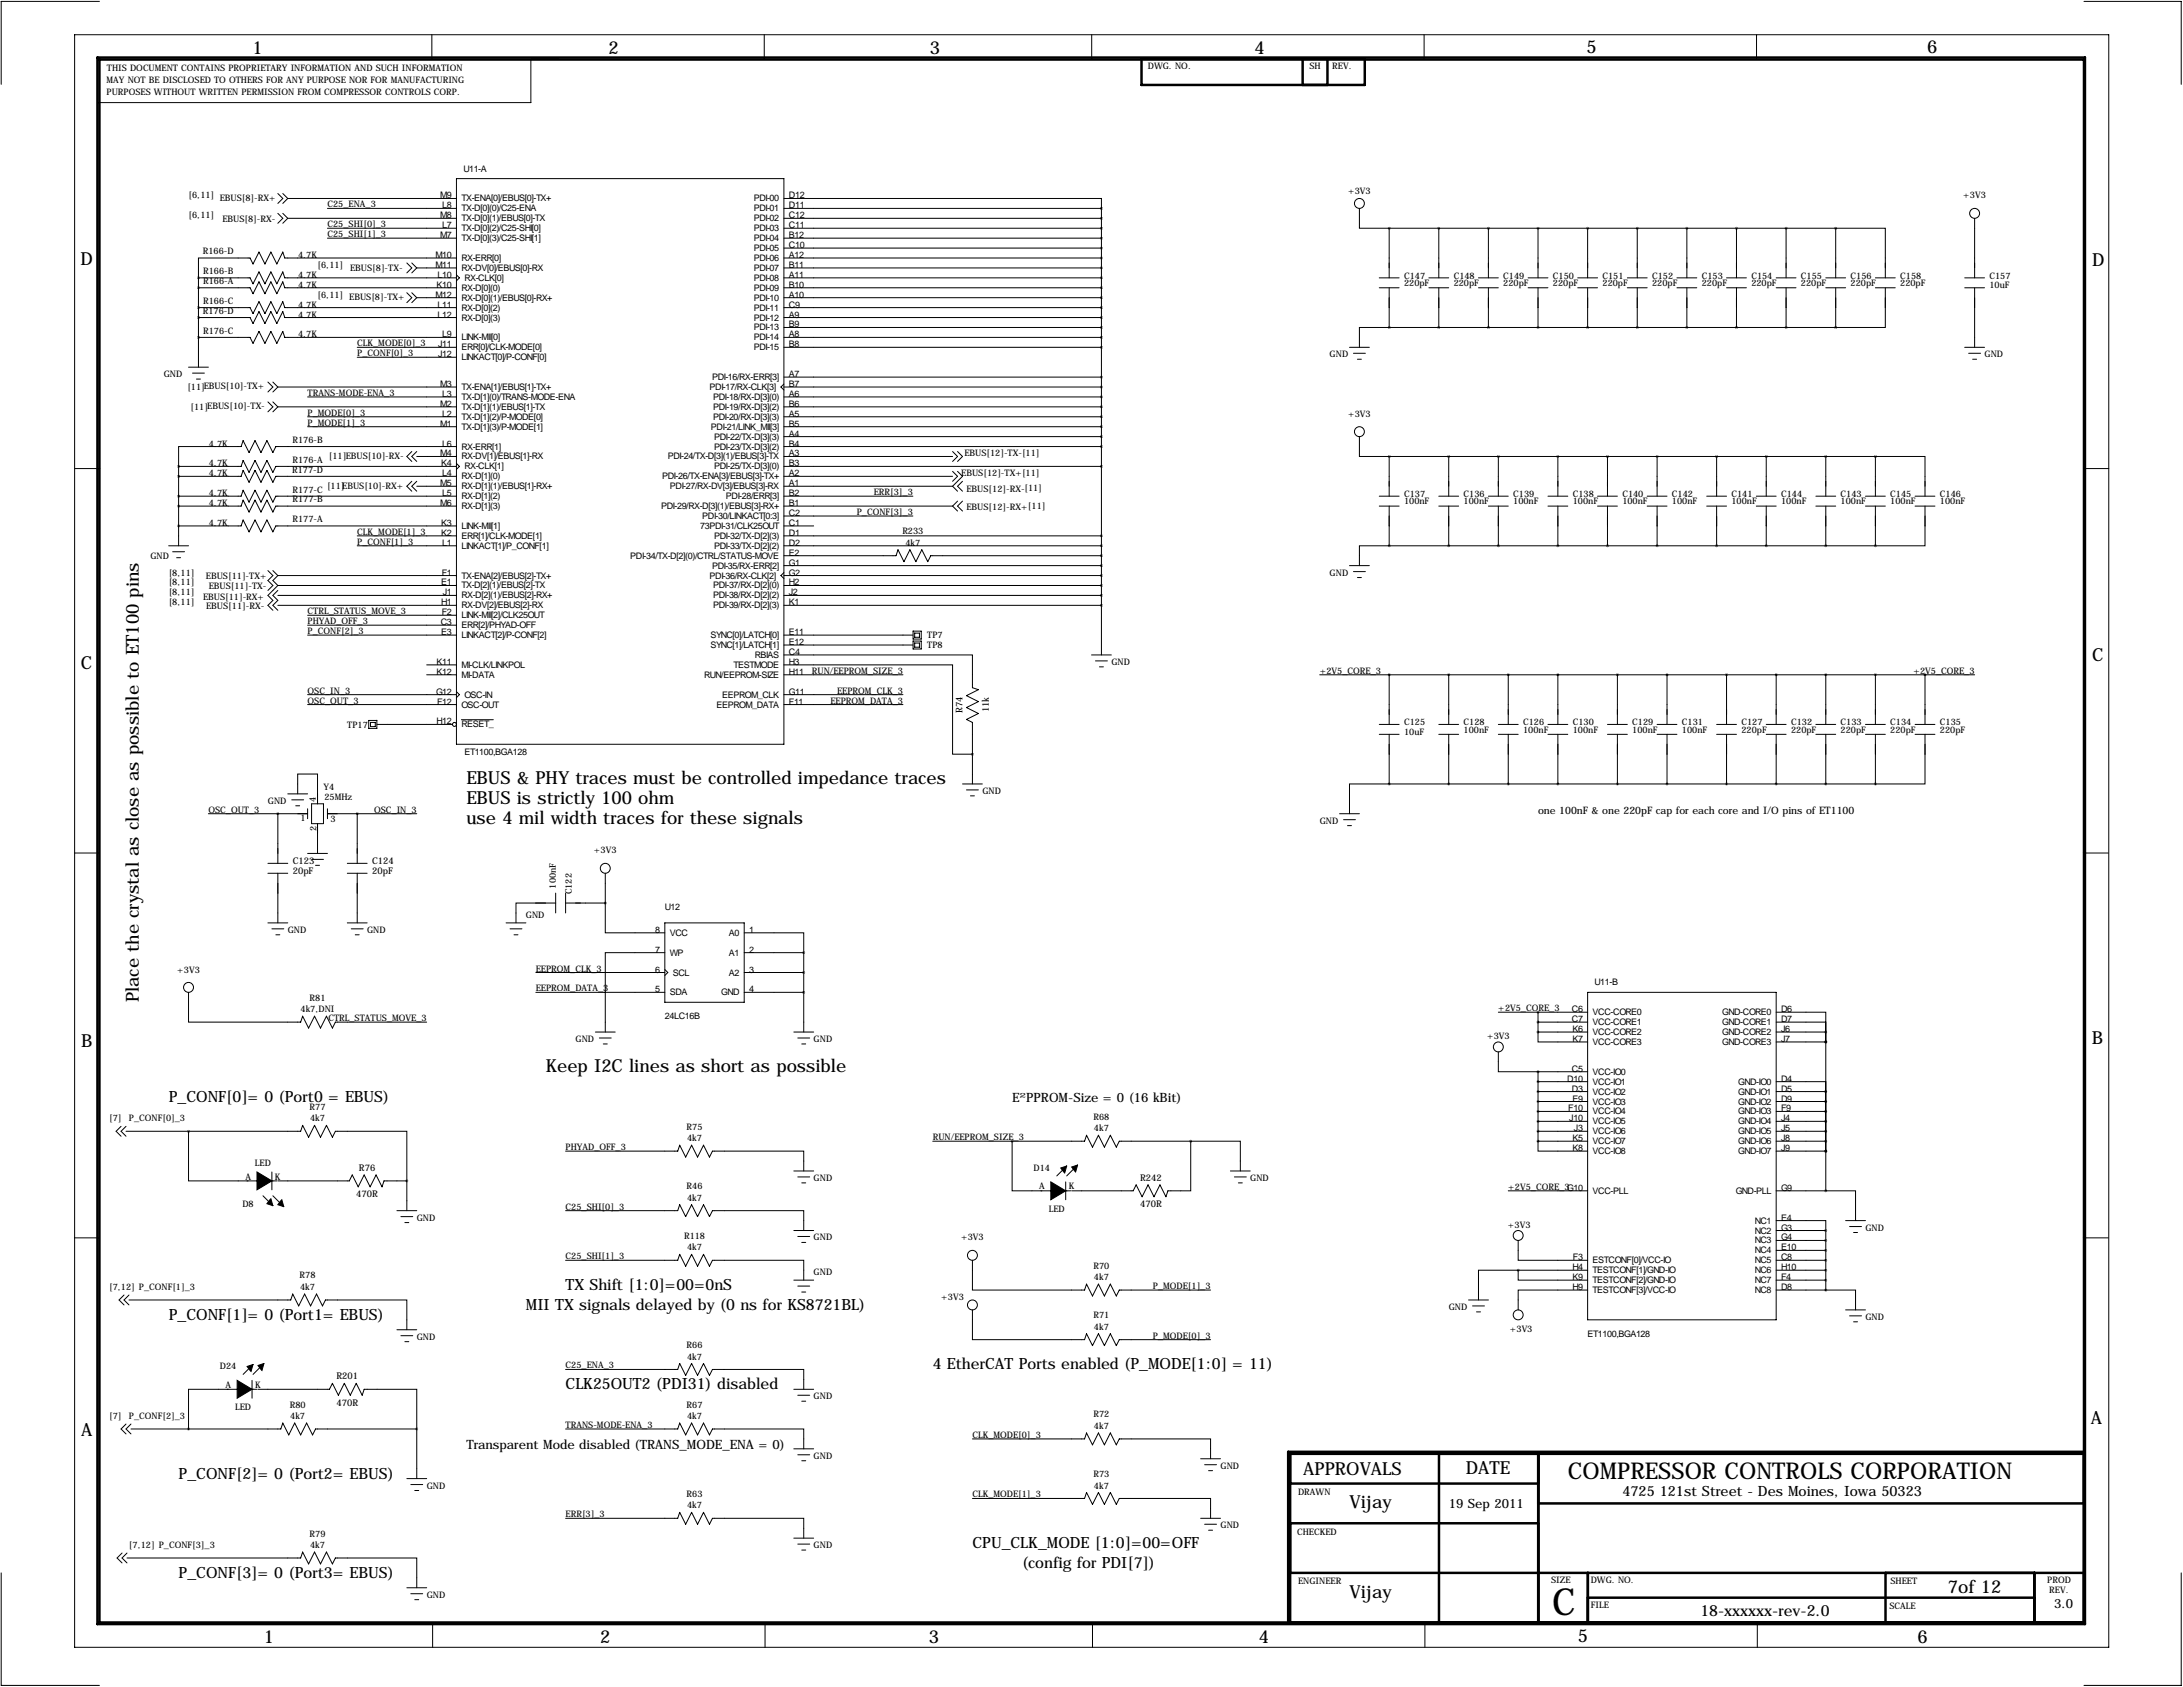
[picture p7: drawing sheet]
<svg xmlns="http://www.w3.org/2000/svg" width="559mm" height="432mm" viewBox="0 0 559 432" stroke-linecap="round" stroke-linejoin="round" font-family="sans-serif">
<defs><g id="words">
<text font-size="9.6" x="397.3" y="413.5">C</text>
<text font-size="5.9" x="401.4" y="378.6">COMPRESSOR CONTROLS CORPORATION</text>
<g font-size="4.6">
<text x="64.6" y="13.7">1</text>
<text x="155.8" y="13.7">2</text>
<text x="238" y="13.7">3</text>
<text x="321.1" y="13.7">4</text>
<text x="406.1" y="13.5">5</text>
<text x="493.3" y="13.5">6</text>
<text x="20.6" y="67.9">D</text>
<text x="535.6" y="68.1">D</text>
<text x="20.7" y="171.1">C</text>
<text x="535.5" y="169.2">C</text>
<text x="119.4" y="200.7">EBUS &amp; PHY traces must be controlled impedance traces</text>
<text x="119.4" y="205.7">EBUS is strictly 100 ohm</text>
<text x="119.4" y="210.8">use 4 mil width traces for these signals</text>
<text x="35.6" y="256.5" transform="rotate(-90 35.6 256.5)">Place the crystal as close as possible to ET100 pins</text>
<text x="20.8" y="268.1">B</text>
<text x="535.4" y="267.2">B</text>
<text x="139.7" y="274.3">Keep I2C lines as short as possible</text>
<text x="535.2" y="364.5">A</text>
<text x="20.8" y="367.5">A</text>
<text x="333.6" y="377.4">APPROVALS</text>
<text x="375.2" y="377.2">DATE</text>
<text x="345.4" y="386.1">Vijay</text>
<text x="498.6" y="407.7">7of 12</text>
<text x="345.4" y="408.9">Vijay</text>
<text x="67.5" y="420.6">1</text>
<text x="153.6" y="420.6">2</text>
<text x="237.8" y="420.6">3</text>
<text x="322.2" y="420.5">4</text>
<text x="403.9" y="420.4">5</text>
<text x="490.9" y="420.6">6</text>
</g>
<g font-size="4">
<text x="43.2" y="281.9">P_CONF[0]= 0 (Port0 = EBUS)</text>
<text x="134.6" y="335.3">MII TX signals delayed by (0 ns for KS8721BL)</text>
<text x="144.8" y="330.2">TX Shift [1:0]=00=0nS</text>
<text x="43.2" y="337.8">P_CONF[1]= 0 (Port1= EBUS)</text>
<text x="238.8" y="350.5">4 EtherCAT Ports enabled (P_MODE[1:0] = 11)</text>
<text x="144.8" y="355.6">CLK25OUT2 (PDI31) disabled</text>
<text x="45.7" y="378.5">P_CONF[2]= 0 (Port2= EBUS)</text>
<text x="248.9" y="396.2">CPU_CLK_MODE [1:0]=00=OFF</text>
<text x="261.6" y="401.3">(config for PDI[7])</text>
<text x="45.7" y="403.9">P_CONF[3]= 0 (Port3= EBUS)</text>
<text x="435.3" y="413.6">18-xxxxxx-rev-2.0</text>
</g>
<text font-size="3.6" x="415.3" y="383">4725 121st Street - Des Moines, Iowa 50323</text>
<g font-size="3.3">
<text x="259.1" y="281.9">E²PPROM-Size = 0 (16 kBit)</text>
<text x="119.4" y="370.8">Transparent Mode disabled (TRANS_MODE_ENA = 0)</text>
<text x="370.8" y="386.1">19 Sep 2011</text>
<text x="525.8" y="411.5">3.0</text>
</g>
<text font-size="2.6" x="393.7" y="208.3">one 100nF &amp; one 220pF cap for each core and I/O pins of ET1100</text>
<g font-size="2.4">
<text x="246.4" y="182.4" transform="rotate(-90 246.4 182.4)">R74</text>
<text x="253.1" y="182.3" transform="rotate(-90 253.1 182.3)">11k</text>
<text x="74.9" y="221.2">C123</text>
<text x="95.2" y="221.2">C124</text>
<text x="74.9" y="223.7">20pF</text>
<text x="95.2" y="223.7">20pF</text>
<text x="91.9" y="299.7">R76</text>
<text x="291.9" y="302.3">R242</text>
<text x="91.2" y="306.5">470R</text>
<text x="291.9" y="309">470R</text>
<text x="86.1" y="353.1">R201</text>
<text x="86.1" y="359.8">470R</text>
</g>
<g font-size="2.3">
<text x="293.8" y="17.6">DWG. NO.</text>
<text x="335.2" y="17.7">SH</text>
<text x="341" y="17.7">REV.</text>
<text x="27.3" y="21.1">MAY NOT BE DISCLOSED TO OTHERS FOR ANY PURPOSE NOR FOR MANUFACTURING</text>
<text x="27.4" y="18.3">THIS DOCUMENT CONTAINS PROPRIETARY INFORMATION AND SUCH INFORMATION</text>
<text x="27.3" y="24.2">PURPOSES WITHOUT WRITTEN PERMISSION FROM COMPRESSOR CONTROLS CORP.</text>
<text x="118.6" y="43.9">U11-A</text>
<text x="48.3" y="50.8">[6,11]</text>
<text x="56.3" y="51.4">EBUS[8]-RX+</text>
<text x="83.8" y="53.1">C25_ENA_3</text>
<text x="112.7" y="50.8">M9</text>
<text x="113.2" y="53.3">L8</text>
<text x="118.1" y="51.6">TX-ENA[0]/EBUS[0]-TX+</text>
<text x="192.9" y="51.6">PDI-00</text>
<text x="201.9" y="53.3">D11</text>
<text x="201.9" y="50.8">D12</text>
<text x="345.1" y="49.5">+3V3</text>
<text x="502.6" y="50.8">+3V3</text>
<text x="48.3" y="55.9">[6,11]</text>
<text x="56.9" y="56.8">EBUS[8]-RX-</text>
<text x="83.8" y="58.2">C25_SHI[0]_3</text>
<text x="112.7" y="55.9">M8</text>
<text x="113.2" y="58.4">L7</text>
<text x="118.1" y="54.1">TX-D[0](0)/C25-ENA</text>
<text x="118.1" y="56.6">TX-D[0](1)/EBUS[0]-TX</text>
<text x="118.1" y="59.2">TX-D[0](2)/C25-SHI[0]</text>
<text x="192.9" y="59.2">PDI-03</text>
<text x="192.9" y="56.6">PDI-02</text>
<text x="192.9" y="54.1">PDI-01</text>
<text x="201.9" y="58.4">C11</text>
<text x="201.9" y="55.9">C12</text>
<text x="51.9" y="65.1">R166-D</text>
<text x="83.8" y="60.7">C25_SHI[1]_3</text>
<text x="112.7" y="61">M7</text>
<text x="118.1" y="61.7">TX-D[0](3)/C25-SHI[1]</text>
<text x="192.9" y="61.7">PDI-04</text>
<text x="192.9" y="64.3">PDI-05</text>
<text x="201.9" y="61">B12</text>
<text x="201.9" y="63.5">C10</text>
<text x="52" y="70.2">R166-B</text>
<text x="76.3" y="66">4.7K</text>
<text x="76.3" y="71.1">4.7K</text>
<text x="81.3" y="68.6">[6,11]</text>
<text x="89.6" y="69.2">EBUS[8]-TX-</text>
<text x="111.5" y="66">M10</text>
<text x="111.5" y="68.6">M11</text>
<text x="112" y="71.1">L10</text>
<text x="118.1" y="66.8">RX-ERR[0]</text>
<text x="118.1" y="69.3">RX-DV[0]/EBUS[0]-RX</text>
<text x="118.9" y="71.9">RX-CLK[0]</text>
<text x="192.9" y="66.8">PDI-06</text>
<text x="192.9" y="69.3">PDI-07</text>
<text x="192.9" y="71.9">PDI-08</text>
<text x="201.9" y="66">A12</text>
<text x="201.9" y="68.6">B11</text>
<text x="201.9" y="71.1">A11</text>
<text x="359.4" y="71.4">C147</text>
<text x="372.1" y="71.4">C148</text>
<text x="384.8" y="71.4">C149</text>
<text x="397.5" y="71.4">C150</text>
<text x="410.2" y="71.4">C151</text>
<text x="422.9" y="71.4">C152</text>
<text x="435.6" y="71.4">C153</text>
<text x="448.3" y="71.4">C154</text>
<text x="461" y="71.4">C155</text>
<text x="473.7" y="71.4">C156</text>
<text x="486.4" y="71.4">C158</text>
<text x="509.3" y="71.4">C157</text>
<text x="52" y="77.8">R166-C</text>
<text x="52" y="72.7">R166-A</text>
<text x="76.3" y="73.7">4.7K</text>
<text x="81.3" y="76.2">[6,11]</text>
<text x="89.4" y="76.8">EBUS[8]-TX+</text>
<text x="111.5" y="76.2">M12</text>
<text x="111.7" y="73.7">K10</text>
<text x="118.1" y="74.4">RX-D[0](0)</text>
<text x="118.1" y="77">RX-D[0](1)/EBUS[0]-RX+</text>
<text x="192.9" y="74.4">PDI-09</text>
<text x="192.9" y="77">PDI-10</text>
<text x="201.9" y="73.7">B10</text>
<text x="201.9" y="76.2">A10</text>
<text x="359.4" y="73.2">220pF</text>
<text x="372.1" y="73.2">220pF</text>
<text x="384.8" y="73.2">220pF</text>
<text x="397.5" y="73.2">220pF</text>
<text x="410.2" y="73.2">220pF</text>
<text x="422.9" y="73.2">220pF</text>
<text x="435.6" y="73.2">220pF</text>
<text x="448.3" y="73.2">220pF</text>
<text x="461" y="73.2">220pF</text>
<text x="473.7" y="73.2">220pF</text>
<text x="486.4" y="73.2">220pF</text>
<text x="509.3" y="73.7">10uF</text>
<text x="51.9" y="80.4">R176-D</text>
<text x="76.3" y="78.7">4.7K</text>
<text x="76.3" y="81.3">4.7K</text>
<text x="112" y="78.7">L11</text>
<text x="112" y="81.3">L12</text>
<text x="118.1" y="79.5">RX-D[0](2)</text>
<text x="118.1" y="82">RX-D[0](3)</text>
<text x="192.9" y="79.5">PDI-11</text>
<text x="192.9" y="82">PDI-12</text>
<text x="201.9" y="78.7">C9</text>
<text x="201.9" y="81.3">A9</text>
<text x="201.9" y="83.8">B9</text>
<text x="52" y="85.4">R176-C</text>
<text x="76.3" y="86.4">4.7K</text>
<text x="91.4" y="88.6">CLK_MODE[0]_3</text>
<text x="112.1" y="88.9">J11</text>
<text x="113.2" y="86.4">L9</text>
<text x="118.1" y="87.1">LINK-MII[0]</text>
<text x="118.1" y="89.7">ERR[0]/CLK-MODE[0]</text>
<text x="192.9" y="84.6">PDI-13</text>
<text x="192.9" y="87.1">PDI-14</text>
<text x="192.9" y="89.7">PDI-15</text>
<text x="201.9" y="86.4">A8</text>
<text x="201.9" y="88.9">B8</text>
<text x="91.4" y="91.2">P_CONF[0]_3</text>
<text x="112.1" y="91.4">J12</text>
<text x="118.1" y="92.2">LINKACT[0]/P-CONF[0]</text>
<text x="340.4" y="91.4">GND</text>
<text x="508" y="91.4">GND</text>
<text x="41.9" y="96.5">GND</text>
<text x="48" y="99.8">[11]EBUS[10]-TX+</text>
<text x="78.7" y="101.3">TRANS-MODE-ENA_3</text>
<text x="112.7" y="99.1">M3</text>
<text x="113.2" y="101.6">L3</text>
<text x="118.1" y="99.8">TX-ENA[1]/EBUS[1]-TX+</text>
<text x="181.6" y="99.8">PDI-17/RX-CLK[3]</text>
<text x="182.3" y="97.3">PDI-16/RX-ERR[3]</text>
<text x="201.9" y="96.5">A7</text>
<text x="201.9" y="99.1">B7</text>
<text x="201.9" y="101.6">A6</text>
<text x="48.8" y="105.1">[11]EBUS[10]-TX-</text>
<text x="78.7" y="106.4">P_MODE[0]_3</text>
<text x="112.7" y="104.1">M2</text>
<text x="113.2" y="106.7">L2</text>
<text x="118.1" y="102.4">TX-D[1](0)/TRANS-MODE-ENA</text>
<text x="118.1" y="104.9">TX-D[1](1)/EBUS[1]-TX</text>
<text x="118.1" y="107.4">TX-D[1](2)/P-MODE[0]</text>
<text x="182.5" y="102.4">PDI-18/RX-D[3](0)</text>
<text x="182.5" y="104.9">PDI-19/RX-D[3](2)</text>
<text x="182.5" y="107.4">PDI-20/RX-D[3](3)</text>
<text x="201.9" y="104.1">B6</text>
<text x="201.9" y="106.7">A5</text>
<text x="345.1" y="106.7">+3V3</text>
<text x="74.9" y="113.4">R176-B</text>
<text x="78.7" y="109">P_MODE[1]_3</text>
<text x="112.7" y="109.2">M1</text>
<text x="118.1" y="110">TX-D[1](3)/P-MODE[1]</text>
<text x="182" y="110">PDI-21/LINK_MII[3]</text>
<text x="182.8" y="112.5">PDI-22/TX-D[3](3)</text>
<text x="201.9" y="109.2">B5</text>
<text x="201.9" y="111.8">A4</text>
<text x="53.4" y="114.3">4.7K</text>
<text x="53.4" y="119.4">4.7K</text>
<text x="74.9" y="118.5">R176-A</text>
<text x="84.2" y="117.6">[11]EBUS[10]-RX-</text>
<text x="112.7" y="116.8">M4</text>
<text x="112.9" y="119.4">K4</text>
<text x="113.2" y="114.3">L6</text>
<text x="118.1" y="115.1">RX-ERR[1]</text>
<text x="118.1" y="117.6">RX-DV[1]/EBUS[1]-RX</text>
<text x="170.9" y="117.6">PDI-24/TX-D[3](1)/EBUS[3]-TX</text>
<text x="182.8" y="115.1">PDI-23/TX-D[3](2)</text>
<text x="201.9" y="114.3">B4</text>
<text x="201.9" y="116.8">A3</text>
<text x="201.9" y="119.4">B3</text>
<text x="246.9" y="116.8">EBUS[12]-TX-[11]</text>
<text x="53.4" y="121.9">4.7K</text>
<text x="74.8" y="121">R177-D</text>
<text x="83.7" y="125.2">[11]EBUS[10]-RX+</text>
<text x="112.7" y="124.5">M5</text>
<text x="113.2" y="121.9">L4</text>
<text x="118.1" y="122.7">RX-D[1](0)</text>
<text x="118.1" y="125.2">RX-D[1](1)/EBUS[1]-RX+</text>
<text x="118.9" y="120.1">RX-CLK[1]</text>
<text x="169.5" y="122.7">PDI-26/TX-ENA[3]/EBUS[3]-TX+</text>
<text x="171.5" y="125.2">PDI-27/RX-DV[3]/EBUS[3]-RX</text>
<text x="182.8" y="120.1">PDI-25/TX-D[3](0)</text>
<text x="201.9" y="121.9">A2</text>
<text x="201.9" y="124.5">A1</text>
<text x="246.1" y="121.9">EBUS[12]-TX+[11]</text>
<text x="247.4" y="125.8">EBUS[12]-RX-[11]</text>
<text x="53.4" y="127">4.7K</text>
<text x="53.4" y="129.5">4.7K</text>
<text x="74.9" y="126.1">R177-C</text>
<text x="74.9" y="128.6">R177-B</text>
<text x="112.7" y="129.5">M6</text>
<text x="113.2" y="127">L5</text>
<text x="118.1" y="127.8">RX-D[1](2)</text>
<text x="118.1" y="130.3">RX-D[1](3)</text>
<text x="169.2" y="130.3">PDI-29/RX-D[3](1)/EBUS[3]-RX+</text>
<text x="185.8" y="127.8">PDI-28/ERR[3]</text>
<text x="201.9" y="127">B2</text>
<text x="201.9" y="129.5">B1</text>
<text x="219.3" y="131.8">P_CONF[3]_3</text>
<text x="223.7" y="126.7">ERR[3]_3</text>
<text x="247.4" y="130.5">EBUS[12]-RX+[11]</text>
<text x="359.4" y="127.3">C137</text>
<text x="359.4" y="129.1">100nF</text>
<text x="374.6" y="127.3">C136</text>
<text x="374.6" y="129.1">100nF</text>
<text x="387.3" y="127.3">C139</text>
<text x="387.3" y="129.1">100nF</text>
<text x="402.6" y="127.3">C138</text>
<text x="402.6" y="129.1">100nF</text>
<text x="415.3" y="127.3">C140</text>
<text x="415.3" y="129.1">100nF</text>
<text x="428" y="127.3">C142</text>
<text x="428" y="129.1">100nF</text>
<text x="443.2" y="127.3">C141</text>
<text x="443.2" y="129.1">100nF</text>
<text x="455.9" y="127.3">C144</text>
<text x="455.9" y="129.1">100nF</text>
<text x="471.2" y="127.3">C143</text>
<text x="471.2" y="129.1">100nF</text>
<text x="483.9" y="127.3">C145</text>
<text x="483.9" y="129.1">100nF</text>
<text x="496.6" y="127.3">C146</text>
<text x="496.6" y="129.1">100nF</text>
<text x="53.4" y="134.6">4.7K</text>
<text x="74.9" y="133.7">R177-A</text>
<text x="91.4" y="136.9">CLK_MODE[1]_3</text>
<text x="112.9" y="134.6">K3</text>
<text x="112.9" y="137.2">K2</text>
<text x="118.1" y="135.4">LINK-MII[1]</text>
<text x="118.1" y="137.9">ERR[1]/CLK-MODE[1]</text>
<text x="179.2" y="135.4">73PDI-31/CLK25OUT</text>
<text x="179.8" y="132.8">PDI-30/LINKACT[0:3]</text>
<text x="182.8" y="137.9">PDI-32/TX-D[2](3)</text>
<text x="201.9" y="132.1">C2</text>
<text x="201.9" y="134.6">C1</text>
<text x="201.9" y="137.2">D1</text>
<text x="231" y="136.7">R233</text>
<text x="38.5" y="143.1">GND</text>
<text x="91.4" y="139.4">P_CONF[1]_3</text>
<text x="113.2" y="139.7">L1</text>
<text x="118.1" y="140.5">LINKACT[1]/P_CONF[1]</text>
<text x="161.3" y="143">PDI-34/TX-D[2](0)/CTRL/STATUS-MOVE</text>
<text x="182.8" y="140.5">PDI-33/TX-D[2](2)</text>
<text x="201.9" y="139.7">D2</text>
<text x="201.9" y="142.2">E2</text>
<text x="231.8" y="139.7">4k7</text>
<text x="43.2" y="147.3">[8,11]</text>
<text x="43.2" y="149.9">[8,11]</text>
<text x="52.7" y="148.2">EBUS[11]-TX+</text>
<text x="112.9" y="149.9">E1</text>
<text x="113.1" y="147.3">F1</text>
<text x="118.1" y="148.1">TX-ENA[2]/EBUS[2]-TX+</text>
<text x="181.6" y="148.1">PDI-36/RX-CLK[2]</text>
<text x="182.3" y="145.5">PDI-35/RX-ERR[2]</text>
<text x="201.9" y="144.8">G1</text>
<text x="201.9" y="147.3">G2</text>
<text x="201.9" y="149.9">H2</text>
<text x="340.4" y="147.3">GND</text>
<text x="43.2" y="152.4">[8,11]</text>
<text x="43.2" y="154.9">[8,11]</text>
<text x="52" y="153.6">EBUS[11]-RX+</text>
<text x="52.8" y="156">EBUS[11]-RX-</text>
<text x="53.4" y="150.8">EBUS[11]-TX-</text>
<text x="112.9" y="154.9">H1</text>
<text x="113.3" y="152.4">J1</text>
<text x="118.1" y="150.6">TX-D[2](1)/EBUS[2]-TX</text>
<text x="118.1" y="153.2">RX-D[2](1)/EBUS[2]-RX+</text>
<text x="118.1" y="155.7">RX-DV[2]/EBUS[2]-RX</text>
<text x="182.5" y="150.6">PDI-37/RX-D[2](0)</text>
<text x="182.5" y="153.2">PDI-38/RX-D[2](2)</text>
<text x="182.5" y="155.7">PDI-39/RX-D[2](3)</text>
<text x="201.9" y="152.4">J2</text>
<text x="201.9" y="154.9">K1</text>
<text x="78.7" y="157.2">CTRL_STATUS_MOVE_3</text>
<text x="78.7" y="159.8">PHYAD_OFF_3</text>
<text x="112.8" y="160">C3</text>
<text x="113.1" y="157.5">F2</text>
<text x="118.1" y="158.2">LINK-MII[2]/CLK25OUT</text>
<text x="118.1" y="160.8">ERR[2]/PHYAD-OFF</text>
<text x="78.7" y="162.3">P_CONF[2]_3</text>
<text x="112.9" y="162.6">E3</text>
<text x="118.1" y="163.3">LINKACT[2]/P-CONF[2]</text>
<text x="181.9" y="163.3">SYNC[0]/LATCH[0]</text>
<text x="181.9" y="165.9">SYNC[1]/LATCH[1]</text>
<text x="201.9" y="162.6">E11</text>
<text x="201.9" y="165.1">E12</text>
<text x="201.9" y="167.6">C4</text>
<text x="237.3" y="163.4">TP7</text>
<text x="237.3" y="165.9">TP8</text>
<text x="111.7" y="170.2">K11</text>
<text x="111.7" y="172.7">K12</text>
<text x="118.1" y="170.9">MI-CLK/LINKPOL</text>
<text x="118.1" y="173.5">MI-DATA</text>
<text x="180.3" y="173.5">RUN/EEPROM-SIZE</text>
<text x="187.8" y="170.9">TESTMODE</text>
<text x="193.2" y="168.4">RBIAS</text>
<text x="201.9" y="170.2">H3</text>
<text x="201.9" y="172.7">H11</text>
<text x="207.8" y="172.5">RUN/EEPROM_SIZE_3</text>
<text x="284.5" y="170.2">GND</text>
<text x="337.8" y="172.5">+2V5_CORE_3</text>
<text x="489.8" y="172.5">+2V5_CORE_3</text>
<text x="78.7" y="177.5">OSC_IN_3</text>
<text x="111.6" y="177.8">G12</text>
<text x="118.9" y="178.6">OSC-IN</text>
<text x="184.9" y="178.6">EEPROM_CLK</text>
<text x="201.9" y="177.8">G11</text>
<text x="214.3" y="177.5">EEPROM_CLK_3</text>
<text x="78.7" y="180.1">OSC_OUT_3</text>
<text x="111.7" y="185.4">H12</text>
<text x="111.9" y="180.3">F12</text>
<text x="118.1" y="181.1">OSC-OUT</text>
<text x="183.4" y="181.1">EEPROM_DATA</text>
<text x="201.9" y="180.3">F11</text>
<text x="212.6" y="180.1">EEPROM_DATA_3</text>
<text x="359.4" y="185.7">C125</text>
<text x="374.6" y="185.7">C128</text>
<text x="389.9" y="185.7">C126</text>
<text x="402.6" y="185.7">C130</text>
<text x="417.8" y="185.7">C129</text>
<text x="430.5" y="185.7">C131</text>
<text x="445.8" y="185.7">C127</text>
<text x="458.5" y="185.7">C132</text>
<text x="471.2" y="185.7">C133</text>
<text x="483.9" y="185.7">C134</text>
<text x="496.6" y="185.7">C135</text>
<text x="88.9" y="186.2">TP17</text>
<text x="118.1" y="186.2">RESET_</text>
<text x="359.4" y="188">10uF</text>
<text x="374.6" y="187.5">100nF</text>
<text x="389.9" y="187.5">100nF</text>
<text x="402.6" y="187.5">100nF</text>
<text x="417.8" y="187.5">100nF</text>
<text x="430.5" y="187.5">100nF</text>
<text x="445.8" y="187.5">220pF</text>
<text x="458.5" y="187.5">220pF</text>
<text x="471.2" y="187.5">220pF</text>
<text x="483.9" y="187.5">220pF</text>
<text x="496.6" y="187.5">220pF</text>
<text x="118.9" y="193.3">ET1100,BGA128</text>
<text x="82.8" y="202.2">Y4</text>
<text x="251.5" y="203.2">GND</text>
<text x="53.3" y="208">OSC_OUT_3</text>
<text x="68.6" y="205.7">GND</text>
<text x="80.8" y="205.2" transform="rotate(-90 80.8 205.2)">4</text>
<text x="83.1" y="204.7">25MHz</text>
<text x="95.7" y="208">OSC_IN_3</text>
<text x="77" y="210.1">1</text>
<text x="81" y="212.6" transform="rotate(-90 81 212.6)">2</text>
<text x="84.6" y="210.4">3</text>
<text x="337.8" y="210.8">GND</text>
<text x="152" y="218.4">+3V3</text>
<text x="142.2" y="227.4" transform="rotate(-90 142.2 227.4)">100nF</text>
<text x="146.4" y="228.9" transform="rotate(-90 146.4 228.9)">C122</text>
<text x="170.2" y="232.9">U12</text>
<text x="73.7" y="238.8">GND</text>
<text x="94" y="238.8">GND</text>
<text x="134.6" y="234.9">GND</text>
<text x="167.7" y="238.8">8</text>
<text x="171.4" y="239.5">VCC</text>
<text x="186.6" y="239.5">A0</text>
<text x="191.8" y="238.8">1</text>
<text x="167.7" y="243.8">7</text>
<text x="171.4" y="244.6">WP</text>
<text x="186.6" y="244.6">A1</text>
<text x="191.8" y="243.8">2</text>
<text x="45.4" y="248.9">+3V3</text>
<text x="137.2" y="248.7">EEPROM_CLK_3</text>
<text x="167.7" y="248.9">6</text>
<text x="172.2" y="249.7">SCL</text>
<text x="186.6" y="249.7">A2</text>
<text x="191.8" y="248.9">3</text>
<text x="79.2" y="256.1">R81</text>
<text x="137.2" y="253.7">EEPROM_DATA_3</text>
<text x="167.7" y="254">5</text>
<text x="171.4" y="254.8">SDA</text>
<text x="184.6" y="254.8">GND</text>
<text x="191.8" y="254">4</text>
<text x="408.2" y="252.2">U11-B</text>
<text x="76.9" y="259.1">4k7,DNI</text>
<text x="84.1" y="261.4">CTRL_STATUS_MOVE_3</text>
<text x="170.2" y="260.9">24LC16B</text>
<text x="383.5" y="258.8">+2V5_CORE_3</text>
<text x="402.4" y="259.1">C6</text>
<text x="402.4" y="261.6">C7</text>
<text x="407.7" y="259.8">VCC-CORE0</text>
<text x="407.7" y="262.4">VCC-CORE1</text>
<text x="440.9" y="259.8">GND-CORE0</text>
<text x="440.9" y="262.4">GND-CORE1</text>
<text x="455.9" y="259.1">D6</text>
<text x="455.9" y="261.6">D7</text>
<text x="147.3" y="266.7">GND</text>
<text x="208.3" y="266.7">GND</text>
<text x="380.6" y="265.9">+3V3</text>
<text x="402.5" y="264.2">K6</text>
<text x="402.5" y="266.7">K7</text>
<text x="407.7" y="264.9">VCC-CORE2</text>
<text x="407.7" y="267.5">VCC-CORE3</text>
<text x="440.9" y="264.9">GND-CORE2</text>
<text x="440.9" y="267.5">GND-CORE3</text>
<text x="455.9" y="264.2">J6</text>
<text x="455.9" y="266.7">J7</text>
<text x="402.4" y="274.3">C5</text>
<text x="407.7" y="275.1">VCC-IO0</text>
<text x="401.2" y="276.9">D10</text>
<text x="402.4" y="279.4">D3</text>
<text x="402.5" y="281.9">E9</text>
<text x="407.7" y="277.6">VCC-IO1</text>
<text x="407.7" y="280.2">VCC-IO2</text>
<text x="445" y="277.6">GND-IO0</text>
<text x="445" y="280.2">GND-IO1</text>
<text x="455.9" y="276.9">D4</text>
<text x="455.9" y="279.4">D5</text>
<text x="455.9" y="281.9">D9</text>
<text x="27.9" y="287">[7]</text>
<text x="33" y="287">P_CONF[0]_3</text>
<text x="79.2" y="284.1">R77</text>
<text x="79.4" y="287">4k7</text>
<text x="279.9" y="286.6">R68</text>
<text x="401.4" y="284.5">F10</text>
<text x="401.7" y="287">J10</text>
<text x="407.7" y="282.7">VCC-IO3</text>
<text x="407.7" y="285.2">VCC-IO4</text>
<text x="407.7" y="287.8">VCC-IO5</text>
<text x="445" y="282.7">GND-IO2</text>
<text x="445" y="285.2">GND-IO3</text>
<text x="445" y="287.8">GND-IO4</text>
<text x="455.9" y="284.5">F9</text>
<text x="455.9" y="287">J4</text>
<text x="175.8" y="289.1">R75</text>
<text x="175.9" y="292.1">4k7</text>
<text x="238.8" y="291.8">RUN/EEPROM_SIZE_3</text>
<text x="280" y="289.6">4k7</text>
<text x="402.5" y="292.1">K5</text>
<text x="402.9" y="289.6">J3</text>
<text x="407.7" y="290.3">VCC-IO6</text>
<text x="407.7" y="292.9">VCC-IO7</text>
<text x="445" y="290.3">GND-IO5</text>
<text x="445" y="292.9">GND-IO6</text>
<text x="455.9" y="289.6">J5</text>
<text x="455.9" y="292.1">J8</text>
<text x="65.3" y="298.4">LED</text>
<text x="144.8" y="294.4">PHYAD_OFF_3</text>
<text x="264.6" y="299.7">D14</text>
<text x="402.5" y="294.6">K8</text>
<text x="407.7" y="295.4">VCC-IO8</text>
<text x="445" y="295.4">GND-IO7</text>
<text x="455.9" y="294.6">J9</text>
<text x="62.8" y="301.9">A</text>
<text x="70.4" y="301.9">K</text>
<text x="175.8" y="304.4">R46</text>
<text x="208.3" y="302.3">GND</text>
<text x="266" y="304.4">A</text>
<text x="273.6" y="304.4">K</text>
<text x="320" y="302.3">GND</text>
<text x="386.1" y="304.5">+2V5_CORE_3G10</text>
<text x="407.7" y="305.6">VCC-PLL</text>
<text x="444.3" y="305.6">GND-PLL</text>
<text x="455.9" y="304.8">G9</text>
<text x="62.1" y="309">D8</text>
<text x="144.8" y="309.6">C25_SHI[0]_3</text>
<text x="175.9" y="307.3">4k7</text>
<text x="268.5" y="310.2">LED</text>
<text x="106.7" y="312.4">GND</text>
<text x="175.1" y="317.1">R118</text>
<text x="208.3" y="317.5">GND</text>
<text x="246" y="317.5">+3V3</text>
<text x="386" y="314.2">+3V3</text>
<text x="449.2" y="313.2">NC1</text>
<text x="449.2" y="315.7">NC2</text>
<text x="455.9" y="312.4">E4</text>
<text x="455.9" y="315">G3</text>
<text x="455.9" y="317.5">G4</text>
<text x="477.5" y="315">GND</text>
<text x="144.8" y="322.3">C25_SHI[1]_3</text>
<text x="175.9" y="320">4k7</text>
<text x="402.6" y="322.6">F3</text>
<text x="407.7" y="323.3">ESTCONF[0]/VCC-IO</text>
<text x="449.2" y="318.3">NC3</text>
<text x="449.2" y="320.8">NC4</text>
<text x="449.2" y="323.3">NC5</text>
<text x="455.9" y="320">E10</text>
<text x="455.9" y="322.6">C8</text>
<text x="76.7" y="327.2">R78</text>
<text x="208.3" y="326.4">GND</text>
<text x="279.9" y="324.7">R70</text>
<text x="280" y="327.7">4k7</text>
<text x="295.1" y="329.9">P_MODE[1]_3</text>
<text x="402.5" y="325.1">H4</text>
<text x="402.5" y="327.7">K9</text>
<text x="407.7" y="325.9">TESTCONF[1]/GND-IO</text>
<text x="407.7" y="328.4">TESTCONF[2]/GND-IO</text>
<text x="449.2" y="328.4">NC7</text>
<text x="449.2" y="325.9">NC6</text>
<text x="455.9" y="327.7">F4</text>
<text x="455.9" y="325.1">H10</text>
<text x="27.9" y="330.2">[7,12] P_CONF[1]_3</text>
<text x="76.8" y="330.2">4k7</text>
<text x="240.9" y="332.7">+3V3</text>
<text x="370.8" y="335.3">GND</text>
<text x="402.5" y="330.2">H9</text>
<text x="407.7" y="331">TESTCONF[3]/VCC-IO</text>
<text x="449.2" y="331">NC8</text>
<text x="455.9" y="330.2">D8</text>
<text x="279.9" y="337.4">R71</text>
<text x="280" y="340.4">4k7</text>
<text x="386.5" y="340.9">+3V3</text>
<text x="477.5" y="337.8">GND</text>
<text x="106.7" y="342.9">GND</text>
<text x="175.8" y="345">R66</text>
<text x="175.9" y="348">4k7</text>
<text x="295.1" y="342.6">P_MODE[0]_3</text>
<text x="406.4" y="342.1">ET1100,BGA128</text>
<text x="56.3" y="350.5">D24</text>
<text x="144.8" y="350.3">C25_ENA_3</text>
<text x="57.7" y="355.2">A</text>
<text x="65.3" y="355.2">K</text>
<text x="208.3" y="358.1">GND</text>
<text x="27.9" y="363.2">[7]</text>
<text x="33" y="363.2">P_CONF[2]_3</text>
<text x="60.2" y="361">LED</text>
<text x="74.2" y="360.3">R80</text>
<text x="74.3" y="363.2">4k7</text>
<text x="144.8" y="365.5">TRANS-MODE-ENA_3</text>
<text x="175.8" y="360.3">R67</text>
<text x="175.9" y="363.2">4k7</text>
<text x="279.9" y="362.8">R72</text>
<text x="280" y="365.8">4k7</text>
<text x="248.9" y="368">CLK_MODE[0]_3</text>
<text x="208.3" y="373.4">GND</text>
<text x="312.4" y="375.9">GND</text>
<text x="109.2" y="381">GND</text>
<text x="175.8" y="383.1">R63</text>
<text x="248.9" y="383.3">CLK_MODE[1]_3</text>
<text x="279.9" y="378">R73</text>
<text x="280" y="381">4k7</text>
<text x="332.3" y="382.8">DRAWN</text>
<text x="144.8" y="388.4">ERR[3]_3</text>
<text x="175.9" y="386.1">4k7</text>
<text x="79.2" y="393.3">R79</text>
<text x="312.4" y="391.2">GND</text>
<text x="332" y="392.9">CHECKED</text>
<text x="33" y="396.2">[7,12] P_CONF[3]_3</text>
<text x="79.4" y="396.2">4k7</text>
<text x="208.3" y="396.2">GND</text>
<text x="332.3" y="405.4">ENGINEER</text>
<text x="397.1" y="405.1">SIZE</text>
<text x="407.2" y="405.1">DWG. NO.</text>
<text x="483.9" y="405.4">SHEET</text>
<text x="524.1" y="405.1">PROD</text>
<text x="524.6" y="407.7">REV.</text>
<text x="109.2" y="408.9">GND</text>
<text x="407.2" y="411.5">FILE</text>
<text x="483.7" y="411.7">SCALE</text>
</g>
</g></defs>
<g fill="none" stroke="#000" stroke-width=".26">
<path d="M19.1 8.9h520.7v412.7h-520.7zM25.5 .4h-25.2v21.2M110.5 8.9v6.3M143.1 15.2h-7.2v11.1h-110.9M195.6 8.9v6.3M279.5 8.9v6.3M364.5 8.9v6.3M449.6 8.9v6.3M533.5 .4h24.8v21.2M71.1 54.6l1.3 1.3-1.3 1.2M71.1 49.5l1.3 1.3-1.3 1.3M72.4 54.6l1.3 1.3"/>
<path d="M72.4 49.5l1.3 1.3M73.7 50.8h43.1M73.7 55.9h43.1M73.7 55.9l-1.3 1.2M73.7 50.8l-1.3 1.3M83.8 53.3h33M83.8 58.4h33M116.8 45.7h83.9v144.8h-83.9zM200.7 50.8h81.2v2.5M200.7 53.3h81.2M200.7 55.9h81.2M200.7 58.4h81.2"/>
<path d="M281.9 53.3v114.3M348 53.3v5.1h7.6M355.6 58.4v12.7M355.6 58.4h114.3M368.3 58.4v12.7M381 58.4v12.7M393.7 58.4v12.7M406.4 58.4v12.7M419.1 58.4v12.7M431.8 58.4v12.7M444.5 58.4v12.7M457.2 58.4v12.7"/>
<path d="M469.9 58.4h12.7v12.7M469.9 58.4v12.7M505.5 55.9v15.2M50.8 71.1h13.2l.8 1.5 1.5-3 1.5 3 1.5-3 1.6 3 1.5-3 .5 1.5h43.9M50.8 73.7h13.2l.8 1.5 1.5-3.1 1.5 3.1 1.5-3.1 1.6 3.1 1.5-3.1 .5 1.6h43.9M50.8 78.7h13.2l.8 1.6 1.5-3.1 1.5 3.1 1.5-3.1 1.6 3.1 1.5-3.1 .5 1.5h43.9M50.8 71.1v22.9M83.8 61h33M104.1 67.3l1.3 1.3-1.3 1.2M104.1 74.9l1.3 1.3-1.3 1.3M105.4 67.3l1.3 1.3M105.4 74.9l1.3 1.3"/>
<path d="M106.7 68.6h10.1M106.7 76.2h10.1M106.7 68.6l-1.3 1.2M106.7 76.2l-1.3 1.3M116.8 66h-43.9l-.5-1.5-1.5 3.1-1.6-3.1-1.5 3.1-1.5-3.1-1.5 3.1-.8-1.6h-13.2v5.1M116.8 70.4l.8 .7-.8 .8M200.7 71.1h81.2M200.7 73.7h81.2M200.7 61h81.2M200.7 66h81.2M200.7 68.6h81.2M200.7 76.2h81.2"/>
<path d="M200.7 78.7h81.2M200.7 63.5h81.2M353.1 71.1h5M353.1 73.7h5M355.6 73.7v10.1M365.8 71.1h5M365.8 73.7h5M368.3 73.7v10.1M378.5 71.1h5M378.5 73.7h5M381 73.7v10.1M391.2 71.1h5"/>
<path d="M391.2 73.7h5M393.7 73.7v10.1M403.9 71.1h5M403.9 73.7h5M406.4 73.7v10.1M416.6 71.1h5M416.6 73.7h5M419.1 73.7v10.1M429.3 71.1h5M429.3 73.7h5M431.8 73.7v10.1M442 71.1h5"/>
<path d="M442 73.7h5M444.5 73.7v10.1M454.7 71.1h5M454.7 73.7h5M457.2 73.7v10.1M467.4 71.1h5M467.4 73.7h5M469.9 73.7v10.1M480.1 71.1h5M480.1 73.7h5M482.6 73.7v10.1h-12.7M502.9 71.1h5.1"/>
<path d="M502.9 73.7h5.1M505.5 73.7v15.2M48.3 94h5M49.3 95.5h3M50.3 97h1M50.8 81.3h13.2l.8 1.5 1.5-3 1.5 3 1.5-3 1.6 3 1.5-3 .5 1.5h43.9M50.8 86.4h13.2l.8 1.5 1.5-3.1 1.5 3.1 1.5-3.1 1.6 3.1 1.5-3.1 .5 1.6h43.9M68.6 97.8l1.2 1.3-1.2 1.2M69.8 97.8l1.3 1.3M71.1 99.1h45.7M71.1 99.1l-1.3 1.2M91.4 88.9h25.4"/>
<path d="M91.4 91.4h25.4M200.7 81.3h81.2M200.7 86.4h81.2M200.7 88.9h81.2M200.7 99.1h81.2M200.7 83.8h81.2M200.7 96.5h81.2M200.7 98.3l-.8 .8 .8 .7M345.4 88.9h5.1M346.5 90.4h3M347.5 91.9h1M355.6 83.8h-7.6v5.1"/>
<path d="M355.6 83.8h114.3M502.9 88.9h5.1M503.9 90.4h3.1M505 91.9h1M19.2 119.9h6.4M45.7 119.4h16l.5-1.5 1.6 3 1.5-3 1.5 3 1.5-3 1.5 3 .8-1.5h46.2M45.7 119.4v20.3M68.6 102.9l1.2 1.2-1.2 1.3M69.8 102.9l1.3 1.2M71.1 104.1h45.7M71.1 104.1l-1.3 1.3M78.7 101.6h38.1"/>
<path d="M78.7 106.7h38.1M78.7 109.2h38.1M105.4 115.6l-1.3 1.2 1.3 1.3M106.7 116.8h10.1M106.7 115.6l-1.3 1.2 1.3 1.3M116.8 114.3h-46.2l-.8 1.5-1.5-3-1.5 3-1.5-3-1.5 3-1.6-3-.5 1.5h-16v5.1M116.8 118.6l.8 .8-.8 .7M200.7 101.6h81.2M200.7 104.1h81.2M200.7 106.7h81.2M200.7 109.2h81.2M200.7 114.3h81.2"/>
<path d="M200.7 116.8h43.1M200.7 119.4h81.2M200.7 111.8h81.2M243.8 115.6l1.3 1.2-1.3 1.3M245.1 115.6l1.3 1.2-1.3 1.3M348 111.8v5h7.6M355.6 116.8v10.2M355.6 116.8h124.5M370.8 116.8v10.2M383.5 116.8v10.2M398.8 116.8v10.2M411.5 116.8v10.2"/>
<path d="M424.2 116.8v10.2M439.4 116.8v10.2M452.1 116.8v10.2M467.4 116.8v10.2M480.1 116.8h12.7v10.2M480.1 116.8v10.2M533.4 119.9h6.4M43.2 139.7h5.1M45.7 129.5h16l.5-1.5 1.6 3.1 1.5-3.1 1.5 3.1 1.5-3.1 1.5 3.1 .8-1.6h46.2M45.7 127h16l.5-1.5 1.6 3 1.5-3 1.5 3 1.5-3 1.5 3 .8-1.5h46.2M45.7 121.9h16l.5-1.5 1.6 3 1.5-3 1.5 3 1.5-3 1.5 3 .8-1.5h46.2M45.7 134.6h16l.5-1.5 1.6 3 1.5-3 1.5 3 1.5-3 1.5 3 .8-1.5h46.2"/>
<path d="M91.4 137.2h25.4M91.4 139.7h25.4M105.4 123.2l-1.3 1.3 1.3 1.2M106.7 124.5h10.1M106.7 123.2l-1.3 1.3 1.3 1.2M200.7 127h33M200.7 129.5h43.1M200.7 121.9h43.1M200.7 124.5h43.1M200.7 134.6h7.6M200.7 137.2h81.2M200.7 139.7h81.2"/>
<path d="M200.7 132.1h33M243.8 120.6l1.3 1.3-1.3 1.3M243.8 124.5l1.3 1.2M243.8 129.5l1.3 1.3M245.1 120.6l1.3 1.3-2.6 2.6M245.1 128.3l-1.3 1.2M246.4 123.2l-1.3 1.3 1.3 1.2M246.4 128.3l-1.3 1.2 1.3 1.3M353.1 127h5M353.1 129.5h5M355.6 139.7h-7.6v5.1M355.6 129.5v10.2"/>
<path d="M355.6 139.7h124.5M368.3 127h5.1M368.3 129.5h5.1M370.8 129.5v10.2M381 127h5.1M381 129.5h5.1M383.5 129.5v10.2M396.2 127h5.1M396.2 129.5h5.1M398.8 129.5v10.2M408.9 127h5.1M408.9 129.5h5.1"/>
<path d="M411.5 129.5v10.2M421.6 127h5.1M421.6 129.5h5.1M424.2 129.5v10.2M436.9 127h5.1M436.9 129.5h5.1M439.4 129.5v10.2M449.6 127h5.1M449.6 129.5h5.1M452.1 129.5v10.2M464.8 127h5.1M464.8 129.5h5.1"/>
<path d="M467.4 129.5v10.2M477.5 127h5.1M477.5 129.5h5.1M480.1 129.5v10.2M490.2 127h5.1M490.2 129.5h5.1M492.8 129.5v10.2h-12.7M44.2 141.2h3M45.2 142.7h1M68.6 146l1.2 1.3-1.2 1.3 1.2 1.3-1.2 1.2M69.8 146l1.3 1.3M71.1 147.3h45.7"/>
<path d="M71.1 149.9h45.7M71.1 152.4h45.7M71.1 154.9h45.7M71.1 147.3l-1.3 1.3 1.3 1.3M71.1 149.9l-2.5 2.5 1.2 1.3-1.2 1.2 1.2 1.3M71.1 151.1l-1.3 1.3 1.3 1.3-1.3 1.2 1.3 1.3M78.7 157.5h38.1M200.7 147.3h81.2M200.7 149.9h81.2M200.7 152.4h81.2M200.7 154.9h81.2M200.7 142.2h28.7l.5-1.5 1.5 3.1 1.5-3.1 1.5 3.1 1.6-3.1 1.5 3.1 .8-1.6h43.6"/>
<path d="M200.7 144.8h81.2M200.7 146.6l-.8 .7 .8 .8M345.4 144.8h5.1M346.5 146.3h3M347.5 147.8h1M78.7 160h38.1M78.7 162.6h38.1M78.7 177.8h38.1M109.2 170.2h7.6M109.2 172.7h7.6M116.8 177l.8 .8-.8 .8M200.7 167.6h48.2v8.4l1.5 .5-3 1.6 3 1.5-3 1.5 3 1.5-3 1.5 1.5 .8v15.8"/>
<path d="M200.7 170.2h43.1v22.8h5.1M200.7 162.6h33M200.7 172.7h30.4M200.7 177.8h30.4M200.7 165.1h33M233.7 161.5h2.1v2.1h-2.1zM233.7 164v2.1h2.1v-2h-2.1M234.1 162v1.1h1.3v-1h-1.3M234.1 164.5v1.2h1.3v-1.1h-1.3M279.4 167.6h5.1M280.4 169.2h3.1M281.4 170.7h1"/>
<path d="M337.8 172.7h167.7M355.6 172.7v12.7M370.8 172.7v12.7M386.1 172.7v12.7M398.8 172.7v12.7M414 172.7v12.7M426.7 172.7v12.7M442 172.7v12.7M454.7 172.7v12.7M467.4 172.7v12.7M480.1 172.7v12.7M492.8 172.7v12.7"/>
<path d="M78.7 180.3h38.1M94.8 184.9h1.3v1.1h-1.3zM96.5 184.4v2h-2.1v-2h2.1M96.5 185.4h19.3M118.1 184.2h8.2M200.7 180.3h30.4M353.1 185.4h5M353.1 188h5M355.6 188v12.7M368.3 185.4h5.1M368.3 188h5.1M370.8 188v12.7"/>
<path d="M383.5 185.4h5.1M383.5 188h5.1M386.1 188v12.7M396.2 185.4h5.1M396.2 188h5.1M398.8 188v12.7M411.5 185.4h5.1M411.5 188h5.1M414 188v12.7M424.2 185.4h5.1M424.2 188h5.1M426.7 188v12.7"/>
<path d="M439.4 185.4h5.1M439.4 188h5.1M442 188v12.7M452.1 185.4h5.1M452.1 188h5.1M454.7 188v12.7M464.8 185.4h5.1M464.8 188h5.1M467.4 188v12.7M477.5 185.4h5.1M477.5 188h5.1M480.1 188v12.7"/>
<path d="M490.2 185.4h5.1M490.2 188h5.1M492.8 188v12.7h-12.7M19 218.3h6.5M53.3 208.3h25.4M71.1 208.3v12.7M73.7 203.2h5M74.7 204.7h3M75.7 206.2h1M76.2 203.2v-5.1h5.1v7.6v-2.5M78.7 207v2.5M78.7 218.4h5.1"/>
<path d="M79.8 205.7h3v5.1h-3zM79.8 220h3M81.3 210.8v7.6M83.8 207v2.5M83.8 208.3h22.9M91.4 208.3v12.7M246.4 200.7h5.1M247.4 202.2h3M248.4 203.7h1M342.9 208.3h5.1M343.9 209.8h3.1M344.9 211.3h1"/>
<path d="M355.6 200.7h-10.2v7.6M355.6 200.7h124.5M533.3 218.3h6.4M68.6 236.2h5.1M68.6 221h5.1M68.6 223.5h5.1M69.6 237.7h3M70.6 239.3h1M71.1 223.5v12.7M80.8 221.5h1M88.9 236.2h5.1M88.9 221h5.1"/>
<path d="M88.9 223.5h5.1M89.9 237.7h3.1M90.9 239.3h1M91.4 223.5v12.7M129.5 236.2h5.1M130.6 237.7h3M131.6 239.3h1M142.2 231.1h-10.1v5.1M142.2 228.6v5.1M144.8 231.1h10.1M144.8 228.6v5.1M154.9 231.1v7.7h15.3"/>
<path d="M154.9 223.5v7.6M170.2 236.2h20.3v20.3h-20.3zM190.5 238.8h15.2v5M48.3 254v7.6h28.7l.5-1.5 1.5 3 1.5-3 1.5 3 1.6-3 1.5 3 .8-1.5h23.3M137.2 254h33M137.2 248.9h33M170.2 243.8h-15.3v20.4M170.2 248.2l.7 .7-.7 .8M190.5 254h15.2M190.5 248.9h15.2M190.5 243.8h15.2M205.7 243.8v20.4"/>
<path d="M383.5 259.1h22.9M393.7 259.1v5.1M406.4 254h48.3v83.8h-48.3zM454.7 259.1h12.7v5.1M152.4 264.2h5.1M153.4 265.7h3.1M154.4 267.2h1M203.2 264.2h5.1M204.2 265.7h3.1M205.2 267.2h1M383.5 269.2v5.1h10.2M393.7 264.2v2.5h12.7"/>
<path d="M393.7 274.3v17.8M393.7 261.6h12.7M393.7 264.2h12.7M393.7 274.3h12.7M393.7 276.9h12.7M393.7 279.4h12.7M454.7 279.4h12.7v2.5M454.7 276.9h12.7v2.5M454.7 264.2h12.7v2.5M454.7 261.6h12.7v2.6M454.7 266.7h12.7M467.4 266.7h.1"/>
<path d="M467.4 264.2v40.6M31 288.3l-1.3 1.3 1.3 1.2M32.3 289.6h44.7l.5-1.6 1.5 3.1 1.5-3.1 1.5 3.1 1.6-3.1 1.5 3.1 .8-1.5h18.2v12.7M32.3 288.3l-1.3 1.3 1.3 1.2M48.3 289.6v12.7h22.6M69.6 300v4.5M144.8 294.6h28.7l.5-1.5 1.5 3.1 1.5-3.1 1.6 3.1 1.5-3.1 1.5 3.1 .8-1.6h23.3v5.1M203.2 299.7h5.1M238.8 292.1h38.8l.5-1.5 1.6 3 1.5-3 1.5 3 1.5-3 1.6 3 .7-1.5h18.3M259.1 292.1v12.7h15M273 298.4l-2.5 2.6M275.6 298.4l-2.6 2.6"/>
<path d="M304.8 292.1h12.7v7.6M304.8 292.1v12.7h-5.8l-.6 1.5-1.5-3-1.5 3-1.5-3-1.5 3-1.6-3-.7 1.5h-15.8M315 299.7h5M393.7 292.1v2.5h12.7M393.7 292.1h12.7M393.7 281.9h12.7M393.7 284.5h12.7M393.7 287h12.7M393.7 289.6h12.7M454.7 292.1h12.7v2.5M454.7 289.6h12.7v2.5M454.7 287h12.7v2.6"/>
<path d="M454.7 284.5h12.7v2.5M454.7 281.9h12.7v2.6M454.7 294.6h12.7M467.4 294.6h.1M19 316.8h6.5M67.3 306.1l2.5 2.5M69.8 306.1l2.6 2.5M71.1 302.3h18.3l.8-1.6 1.5 3.1 1.5-3.1 1.5 3.1 1.6-3.1 1.5 3.1 .5-1.5h5.8M101.6 309.9h5.1M102.6 311.4h3.1M103.6 312.9h1M104.1 302.3v7.6"/>
<path d="M144.8 309.9h28.7l.5-1.5 1.5 3 1.5-3 1.6 3 1.5-3 1.5 3 .8-1.5h23.3v5.1M203.2 315h5.1M204.2 316.5h3.1M204.2 301.2h3.1M205.2 318h1M205.2 302.8h1M272.8 302.5v4.6M316 301.2h3M317 302.8h1M386.1 304.8h20.3M388.6 317.5v5.1h17.8M454.7 312.4h12.7v2.6"/>
<path d="M454.7 304.8h12.7M454.7 315h12.7M454.7 317.5h12.7M467.4 304.8h7.6v7.6M467.4 315v15.2M472.4 312.4h5.1M473.5 313.9h3M474.5 315.5h1M533.3 316.8h6.4M31.7 331.5l-1.2 1.2 1.2 1.3M33 332.7h41.4l.5-1.5 1.6 3.1 1.5-3.1 1.5 3.1 1.5-3.1 1.5 3.1 .8-1.6h20.8v7.7M33 331.5l-1.3 1.2 1.3 1.3"/>
<path d="M144.8 322.6h28.7l.5-1.5 1.5 3 1.5-3 1.6 3 1.5-3 1.5 3 .8-1.5h23.3v5.1M203.2 327.7h5.1M204.2 329.2h3.1M205.2 330.7h1M248.9 322.6v7.6h28.7l.5-1.5 1.6 3 1.5-3 1.5 3 1.5-3 1.6 3 .7-1.5h23.4M248.9 335.3v7.6h28.7l.5-1.5 1.6 3 1.5-3 1.5 3 1.5-3 1.6 3 .7-1.5h23.4M375.9 332.7h5.1M376.9 334.3h3.1M378 335.8h1M388.6 325.1v2.6h17.8M388.6 325.1h-10.1v7.6M388.6 325.1h17.8"/>
<path d="M406.4 330.2h-17.8v5.1M454.7 330.2h12.7M454.7 322.6h12.7M454.7 325.1h12.7M454.7 327.7h12.7M454.7 320h12.7M467.4 330.2h7.6v5.1M472.4 335.3h5.1M473.5 336.8h3M474.5 338.3h1M64.5 353.3v4.6M64.8 349.2l-2.6 2.6"/>
<path d="M65.8 355.6h-17.5v10.2M66 355.6h18.3l.8-1.5 1.5 3 1.5-3 1.6 3 1.5-3 1.5 3 .5-1.5h13.5v10.2M67.3 349.2l-2.5 2.6M101.6 340.4h5.1M102.6 341.9h3.1M103.6 343.4h1M144.8 350.5h28.7l.5-1.5 1.5 3 1.5-3 1.6 3 1.5-3 1.5 3 .8-1.5h23.3v5.1M203.2 355.6h5.1M204.2 357.1h3.1M205.2 358.6h1M32.3 364.5l-1.3 1.3 1.3 1.2M33.5 365.8h38.4l.5-1.6 1.5 3.1 1.5-3.1 1.6 3.1 1.5-3.1 1.5 3.1 .8-1.5h25.9"/>
<path d="M33.5 364.5l-1.2 1.3 1.2 1.2M104.1 378.5h5.1M105.2 380h3M106.7 365.8v12.7M144.8 365.8h28.7l.5-1.6 1.5 3.1 1.5-3.1 1.6 3.1 1.5-3.1 1.5 3.1 .8-1.5h23.3v5M203.2 370.8h5.1M204.2 372.4h3.1M205.2 373.9h1M248.9 368.3h28.7l.5-1.5 1.6 3 1.5-3 1.5 3 1.5-3 1.6 3 .7-1.5h23.4v5.1M307.3 373.4h5.1M308.4 374.9h3M309.4 376.4h1"/>
<path d="M31.2 397.5l-1.2 1.3 1.2 1.2M32.5 398.8h44.5l.5-1.5 1.5 3 1.5-3 1.5 3 1.6-3 1.5 3 .8-1.5h20.8v7.6M32.5 397.5l-1.3 1.3 1.3 1.2M106.2 381.5h1M144.8 388.6h28.7l.5-1.5 1.5 3 1.5-3 1.6 3 1.5-3 1.5 3 .8-1.5h23.3v5.1M203.2 393.7h5.1M204.2 395.2h3.1M205.2 396.7h1M248.9 383.5h28.7l.5-1.5 1.6 3.1 1.5-3.1 1.5 3.1 1.5-3.1 1.6 3.1 .7-1.6h23.4v5.1M307.3 388.6h5.1M308.4 390.1h3M309.4 391.7h1"/>
<path d="M.3 402.6v28.8h25.2M104.1 406.4h5.1M105.2 407.9h3M106.2 409.4h1M110.7 415.3v6.3M195.8 415.3v6.3M279.7 415.3v6.3M364.7 415.3v6.3M449.8 415.3v6.3M558.3 402.6v28.8h-24.8"/>
<circle cx="348" cy="52.1" r="1.27"/>
<circle cx="505.5" cy="54.6" r="1.27"/>
<circle cx="348" cy="110.5" r="1.27"/>
<circle cx="116.3" cy="185.4" r=".51"/>
<circle cx="154.9" cy="222.2" r="1.27"/>
<circle cx="48.3" cy="252.7" r="1.27"/>
<circle cx="383.5" cy="268" r="1.27"/>
<circle cx="388.6" cy="316.2" r="1.27"/>
<circle cx="248.9" cy="334" r="1.27"/>
<circle cx="248.9" cy="321.3" r="1.27"/>
<circle cx="388.6" cy="336.5" r="1.27"/>
</g>
<g fill="none" stroke="#000" stroke-width=".63">
<path d="M24.9 14.7h508.8v401h-508.8zM25.5 15.2h508v400.1h-508zM292.2 15h57.2v6.7h-57.2zM333.5 21.7v-6.7h6.3v6.7M330.3 379.7h63.5M368.4 372.1v43.2M393.8 372.1v43.2M533.5 372.1h-203.2v43.2M533.5 371.6h-203.8v43.7M330.3 389.9h63.5M393.8 384.8h139.7M330.3 402.6h203.2"/>
<path d="M406.5 402.6v12.7M406.5 408.9h114.3M482.7 402.6v12.7M520.8 402.6v12.7"/>
</g>
<path d="M271.5 299l1.5-.6-.5 1.8zM274.3 298.7l1.5-.5-.5 1.8zM65.8 300l3.8 2.3h-3.8zM65.8 302.3h3.8l-3.8 2.2zM69.1 307.1l.2-.3 .5 1.8-1.5-.5zM71.9 307.3l.2-.2 .5 1.8-1.5-.5zM269 304.8h3.8l-3.8 2.3zM269 302.5l3.8 2.3h-3.8zM60.7 355.6h3.8l-3.8 2.3zM60.7 353.3l3.8 2.3h-3.8zM63.2 349.8l1.6-.6-.5 1.8zM66 349.5l1.6-.5-.5 1.8z" fill="#000" stroke="#000" stroke-width=".26"/>
<path d="M205.7 243.8a.05 .05 0 0 0 .1 0 .05 .05 0 0 0-.1 0zM205.7 248.9a.05 .05 0 0 0 .1 0 .05 .05 0 0 0-.1 0zM205.7 254a.05 .05 0 0 0 .1 0 .05 .05 0 0 0-.1 0zM154.9 231.1a.05 .05 0 0 0 .1 0 .05 .05 0 0 0-.1 0zM91.4 208.3a.05 .05 0 0 0 .1 0 .05 .05 0 0 0-.1 0zM370.8 116.8a.05 .05 0 0 0 .1 0 .05 .05 0 0 0-.1 0zM383.5 116.8a.05 .05 0 0 0 .1 0 .05 .05 0 0 0-.1 0zM467.3 116.8a.05 .05 0 0 0 .1 0 .05 .05 0 0 0-.1 0zM480 116.8a.05 .05 0 0 0 .1 0 .05 .05 0 0 0-.1 0zM370.8 139.7a.05 .05 0 0 0 .1 0 .05 .05 0 0 0-.1 0zM383.5 139.7a.05 .05 0 0 0 .1 0 .05 .05 0 0 0-.1 0zM467.3 139.7a.05 .05 0 0 0 .1 0 .05 .05 0 0 0-.1 0zM480 139.7a.05 .05 0 0 0 .1 0 .05 .05 0 0 0-.1 0zM370.8 172.7a.05 .05 0 0 0 .1 0 .05 .05 0 0 0-.1 0zM441.9 172.7a.05 .05 0 0 0 .1 0 .05 .05 0 0 0-.1 0zM454.6 172.7a.05 .05 0 0 0 .1 0 .05 .05 0 0 0-.1 0zM467.3 172.7a.05 .05 0 0 0 .1 0 .05 .05 0 0 0-.1 0zM480 172.7a.05 .05 0 0 0 .1 0 .05 .05 0 0 0-.1 0zM492.7 172.7a.05 .05 0 0 0 .1 0 .05 .05 0 0 0-.1 0zM370.8 200.7a.05 .05 0 0 0 .1 0 .05 .05 0 0 0-.1 0zM441.9 200.7a.05 .05 0 0 0 .1 0 .05 .05 0 0 0-.1 0zM454.6 200.7a.05 .05 0 0 0 .1 0 .05 .05 0 0 0-.1 0zM467.3 200.7a.05 .05 0 0 0 .1 0 .05 .05 0 0 0-.1 0zM480 200.7a.05 .05 0 0 0 .1 0 .05 .05 0 0 0-.1 0zM467.3 294.6a.05 .05 0 0 0 .1 0 .05 .05 0 0 0-.1 0zM467.3 292.1a.05 .05 0 0 0 .1 0 .05 .05 0 0 0-.1 0zM467.3 289.6a.05 .05 0 0 0 .1 0 .05 .05 0 0 0-.1 0zM467.3 287a.05 .05 0 0 0 .1 0 .05 .05 0 0 0-.1 0zM467.3 284.5a.05 .05 0 0 0 .1 0 .05 .05 0 0 0-.1 0zM467.3 281.9a.05 .05 0 0 0 .1 0 .05 .05 0 0 0-.1 0zM467.3 279.4a.05 .05 0 0 0 .1 0 .05 .05 0 0 0-.1 0zM467.3 266.7a.05 .05 0 0 0 .1 0 .05 .05 0 0 0-.1 0zM467.3 266.7a.05 .05 0 0 0 .1 0 .05 .05 0 0 0-.1 0zM467.3 264.2a.05 .05 0 0 0 .1 0 .05 .05 0 0 0-.1 0zM467.3 294.6a.05 .05 0 0 0 .1 0 .05 .05 0 0 0-.1 0zM467.3 327.7a.05 .05 0 0 0 .1 0 .05 .05 0 0 0-.1 0zM467.3 325.1a.05 .05 0 0 0 .1 0 .05 .05 0 0 0-.1 0zM467.3 322.6a.05 .05 0 0 0 .1 0 .05 .05 0 0 0-.1 0zM467.3 320a.05 .05 0 0 0 .1 0 .05 .05 0 0 0-.1 0zM467.3 317.5a.05 .05 0 0 0 .1 0 .05 .05 0 0 0-.1 0zM467.3 315a.05 .05 0 0 0 .1 0 .05 .05 0 0 0-.1 0zM467.3 304.8a.05 .05 0 0 0 .1 0 .05 .05 0 0 0-.1 0zM467.3 330.2a.05 .05 0 0 0 .1 0 .05 .05 0 0 0-.1 0zM104.1 302.3a.05 .05 0 0 0 .1 0 .05 .05 0 0 0-.1 0zM48.2 365.8a.05 .05 0 0 0 .1 0 .05 .05 0 0 0-.1 0zM48.2 289.6a.05 .05 0 0 0 .1 0 .05 .05 0 0 0-.1 0zM281.9 154.9a.05 .05 0 0 0 .1 0 .05 .05 0 0 0-.1 0zM281.9 152.4a.05 .05 0 0 0 .1 0 .05 .05 0 0 0-.1 0zM281.9 149.9a.05 .05 0 0 0 .1 0 .05 .05 0 0 0-.1 0zM281.9 147.3a.05 .05 0 0 0 .1 0 .05 .05 0 0 0-.1 0zM281.9 144.8a.05 .05 0 0 0 .1 0 .05 .05 0 0 0-.1 0zM281.9 139.7a.05 .05 0 0 0 .1 0 .05 .05 0 0 0-.1 0zM281.9 137.2a.05 .05 0 0 0 .1 0 .05 .05 0 0 0-.1 0zM281.9 119.4a.05 .05 0 0 0 .1 0 .05 .05 0 0 0-.1 0zM281.9 53.3a.05 .05 0 0 0 .1 0 .05 .05 0 0 0-.1 0zM281.9 55.9a.05 .05 0 0 0 .1 0 .05 .05 0 0 0-.1 0zM281.9 58.4a.05 .05 0 0 0 .1 0 .05 .05 0 0 0-.1 0zM281.9 61a.05 .05 0 0 0 .1 0 .05 .05 0 0 0-.1 0zM281.9 63.5a.05 .05 0 0 0 .1 0 .05 .05 0 0 0-.1 0zM281.9 66a.05 .05 0 0 0 .1 0 .05 .05 0 0 0-.1 0zM281.9 68.6a.05 .05 0 0 0 .1 0 .05 .05 0 0 0-.1 0zM281.9 71.1a.05 .05 0 0 0 .1 0 .05 .05 0 0 0-.1 0zM281.9 73.7a.05 .05 0 0 0 .1 0 .05 .05 0 0 0-.1 0zM281.9 76.2a.05 .05 0 0 0 .1 0 .05 .05 0 0 0-.1 0zM281.9 78.7a.05 .05 0 0 0 .1 0 .05 .05 0 0 0-.1 0zM281.9 81.3a.05 .05 0 0 0 .1 0 .05 .05 0 0 0-.1 0zM281.9 83.8a.05 .05 0 0 0 .1 0 .05 .05 0 0 0-.1 0zM281.9 86.4a.05 .05 0 0 0 .1 0 .05 .05 0 0 0-.1 0zM281.9 88.9a.05 .05 0 0 0 .1 0 .05 .05 0 0 0-.1 0zM281.9 96.5a.05 .05 0 0 0 .1 0 .05 .05 0 0 0-.1 0zM281.9 99.1a.05 .05 0 0 0 .1 0 .05 .05 0 0 0-.1 0zM281.9 101.6a.05 .05 0 0 0 .1 0 .05 .05 0 0 0-.1 0zM281.9 104.1a.05 .05 0 0 0 .1 0 .05 .05 0 0 0-.1 0zM281.9 106.7a.05 .05 0 0 0 .1 0 .05 .05 0 0 0-.1 0zM281.9 109.2a.05 .05 0 0 0 .1 0 .05 .05 0 0 0-.1 0zM281.9 111.8a.05 .05 0 0 0 .1 0 .05 .05 0 0 0-.1 0zM281.9 114.3a.05 .05 0 0 0 .1 0 .05 .05 0 0 0-.1 0zM281.9 142.2a.05 .05 0 0 0 .1 0 .05 .05 0 0 0-.1 0z" fill="#000" stroke="#000" stroke-width=".63"/>
<use href="#words"/>
</svg>
